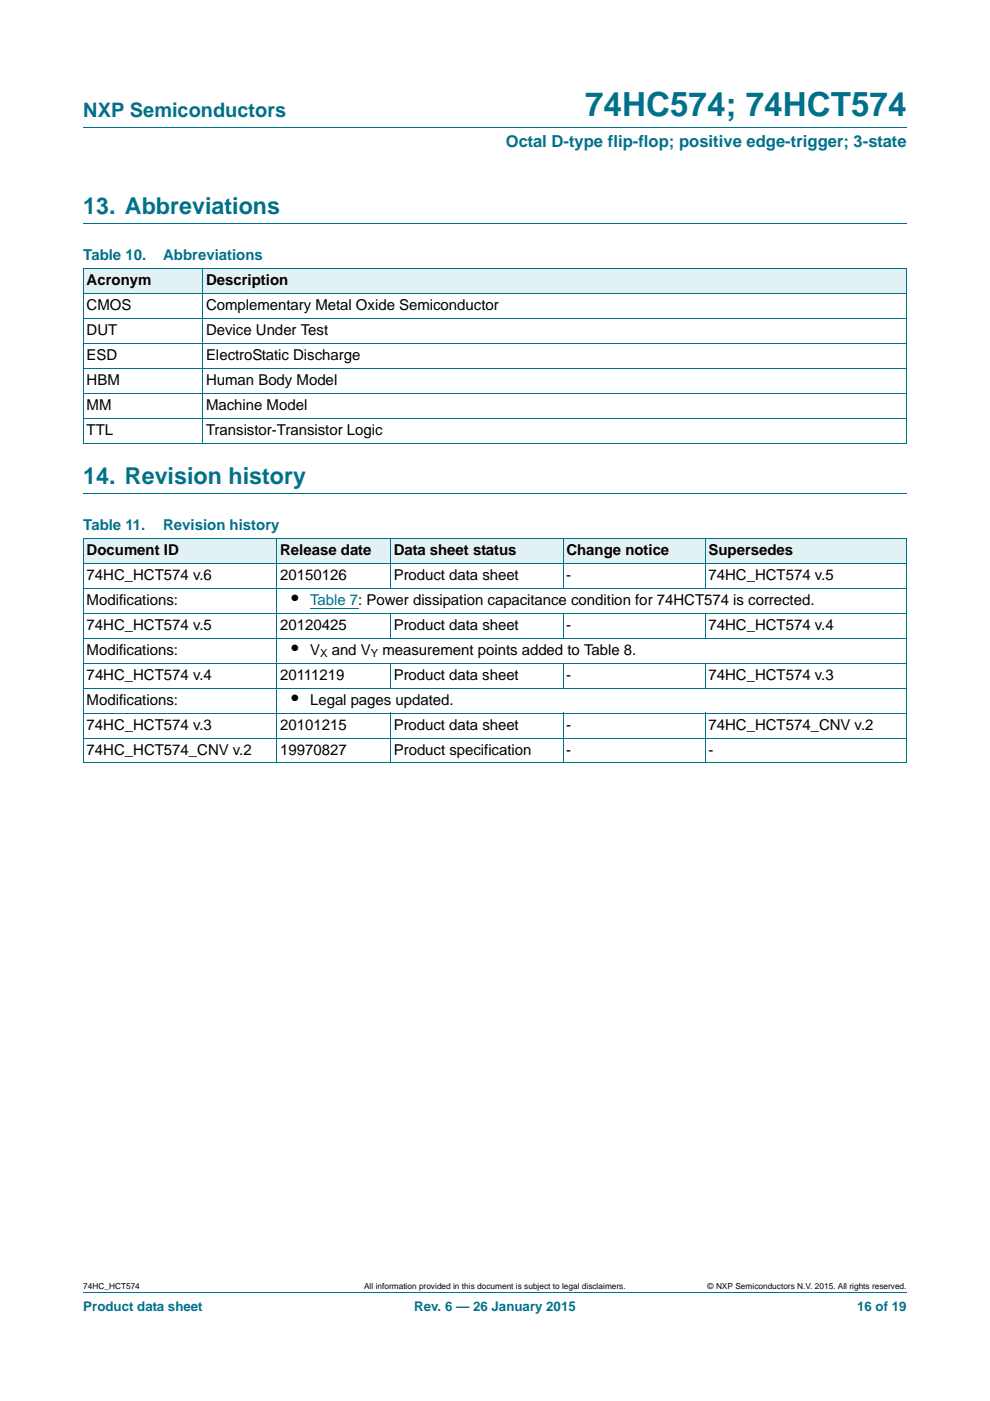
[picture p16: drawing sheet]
<svg xmlns="http://www.w3.org/2000/svg" width="210mm" height="297mm" viewBox="0 0 210 297" stroke-linecap="round" stroke-linejoin="round" font-family="sans-serif">
<defs><g id="words">
<text font-size="7" fill="#00718a" x="124.1" y="24.6">74HC574; 74HCT574</text>
<g font-size="4.9" fill="#00718a">
<text x="17.7" y="45.4">13. Abbreviations</text>
<text x="17.7" y="102.6">14. Revision history</text>
</g>
<text font-size="4.2" fill="#00718a" x="17.7" y="24.9">NXP Semiconductors</text>
<g font-size="4.2">
<text x="61.8" y="128.2">•</text>
<text x="61.8" y="138.8">•</text>
<text x="61.8" y="149.4">•</text>
</g>
<text font-size="3.5" fill="#00718a" x="107.3" y="31.1">Octal D-type flip-flop; positive edge-trigger; 3-state</text>
<g font-size="3.2" fill="#00718a">
<text x="17.7" y="55.2">Table 10.</text>
<text x="34.6" y="55.2">Abbreviations</text>
<text x="17.7" y="112.4">Table 11.</text>
<text x="34.6" y="112.4">Revision history</text>
</g>
<g font-size="3.2">
<text x="18.4" y="60.5">Acronym</text>
<text x="18.4" y="65.8">CMOS</text>
<text x="43.7" y="65.8">Complementary Metal Oxide Semiconductor</text>
<text x="43.7" y="60.5">Description</text>
<text x="18.4" y="71.1">DUT</text>
<text x="43.7" y="71.1">Device Under Test</text>
<text x="18.4" y="76.4">ESD</text>
<text x="43.7" y="76.4">ElectroStatic Discharge</text>
<text x="18.4" y="81.7">HBM</text>
<text x="43.7" y="81.7">Human Body Model</text>
<text x="18.4" y="87">MM</text>
<text x="43.7" y="87">Machine Model</text>
<text x="18.4" y="92.3">TTL</text>
<text x="43.7" y="92.3">Transistor-Transistor Logic</text>
<text x="18.4" y="117.6">Document ID</text>
<text x="59.4" y="117.6">Release date</text>
<text x="83.5" y="117.6">Data sheet status</text>
<text x="120.1" y="117.6">Change notice</text>
<text x="150.3" y="117.6">Supersedes</text>
<text x="18.4" y="122.9">74HC_HCT574 v.6</text>
<text x="59.4" y="122.9">20150126</text>
<text x="83.5" y="122.9">Product data sheet</text>
<text x="120.1" y="122.9">-</text>
<text x="150.3" y="122.9">74HC_HCT574 v.5</text>
<text x="18.4" y="128.2">Modifications:</text>
<text x="18.4" y="133.5">74HC_HCT574 v.5</text>
<text x="59.4" y="133.5">20120425</text>
<text x="83.5" y="133.5">Product data sheet</text>
<text x="120.1" y="133.5">-</text>
<text x="150.3" y="133.5">74HC_HCT574 v.4</text>
<text x="18.4" y="138.8">Modifications:</text>
<text x="65.8" y="138.8">V</text>
<text x="70.4" y="138.8">and V</text>
<text x="81.1" y="138.8">measurement points added to Table 8.</text>
<text x="18.4" y="144.1">74HC_HCT574 v.4</text>
<text x="18.4" y="149.4">Modifications:</text>
<text x="59.4" y="144.1">20111219</text>
<text x="65.8" y="149.4">Legal pages updated.</text>
<text x="83.5" y="144.1">Product data sheet</text>
<text x="120.1" y="144.1">-</text>
<text x="150.3" y="144.1">74HC_HCT574 v.3</text>
<text x="18.4" y="154.7">74HC_HCT574 v.3</text>
<text x="59.4" y="154.7">20101215</text>
<text x="83.5" y="154.7">Product data sheet</text>
<text x="120.1" y="154.7">-</text>
<text x="150.3" y="154.7">74HC_HCT574_CNV v.2</text>
<text x="18.4" y="160">74HC_HCT574_CNV v.2</text>
<text x="59.4" y="160">19970827</text>
<text x="83.5" y="160">Product specification</text>
<text x="120.1" y="160">-</text>
<text x="150.3" y="160">-</text>
</g>
<text font-size="3.2" fill="#00f" x="65.8" y="128.2">Table 7: Power dissipation capacitance condition for 74HCT574 is corrected.</text>
<g font-size="2.8" fill="#00718a">
<text x="17.7" y="277.9">Product data sheet</text>
<text x="87.8" y="277.9">Rev. 6 — 26 January 2015</text>
<text x="181.8" y="277.9">16 of 19</text>
</g>
<g font-size="2.4">
<text x="67.9" y="139.4">X</text>
<text x="78.6" y="139.4">Y</text>
</g>
<g font-size="1.8">
<text x="17.7" y="273.3">74HC_HCT574</text>
<text x="77.2" y="273.3">All information provided in this document is subject to legal disclaimers.</text>
<text x="150.1" y="273.3">© NXP Semiconductors N.V. 2015. All rights reserved.</text>
</g>
</g></defs>
<path d="M17.7 27h174.6M17.7 47.4h174.6M17.7 104.6h174.6M17.7 273.9h174.6" fill="none" stroke="#00718a" stroke-width=".21"/>
<g fill="#e2f1f4">
<path d="M17.7 57h25.3v5.3h-25.3z"/>
<path d="M43 57h149.3v5.3h-149.3z"/>
<path d="M17.7 114.1h41v5.3h-41z"/>
<path d="M58.7 114.1h24.1v5.3h-24.1z"/>
<path d="M82.8 114.1h36.6v5.3h-36.6z"/>
<path d="M119.4 114.1h30.2v5.3h-30.2z"/>
<path d="M149.6 114.1h42.7v5.3h-42.7z"/>
</g>
<path d="M65.8 128.9h10.2" fill="none" stroke="#00f" stroke-width=".21"/>
<g fill="none" stroke="#00718a" stroke-width=".21">
<path d="M17.6 57h174.7M17.7 57v37M43 56.9v37.1M192.3 57v37M17.6 62.3h174.7M17.6 67.6h174.7M17.6 72.8h174.7M17.6 78.1h174.7M17.6 83.4h174.7M17.6 88.7h174.7M17.6 94h174.7M17.6 114.1h174.7"/>
<path d="M17.6 119.4h174.7M17.7 114.2v47.5M58.7 114.1v47.7M82.8 114.1v10.6M119.4 114.1v10.6M149.6 114.1v10.6M192.3 114.2v47.5M17.6 124.7h174.7M17.6 130h174.7M17.6 135.3h174.7M82.8 130v5.3M119.4 130v5.3"/>
<path d="M149.6 130v5.3M17.6 140.6h174.7M17.6 145.9h174.7M17.6 151.2h174.7M17.6 156.5h174.7M82.8 140.5v5.4M82.8 151.1v10.7M119.4 140.5v5.4M119.4 151.1v10.7M149.6 140.5v5.4M149.6 151.1v10.7M17.6 161.8h174.7"/>
</g>
<use href="#words"/>
</svg>
